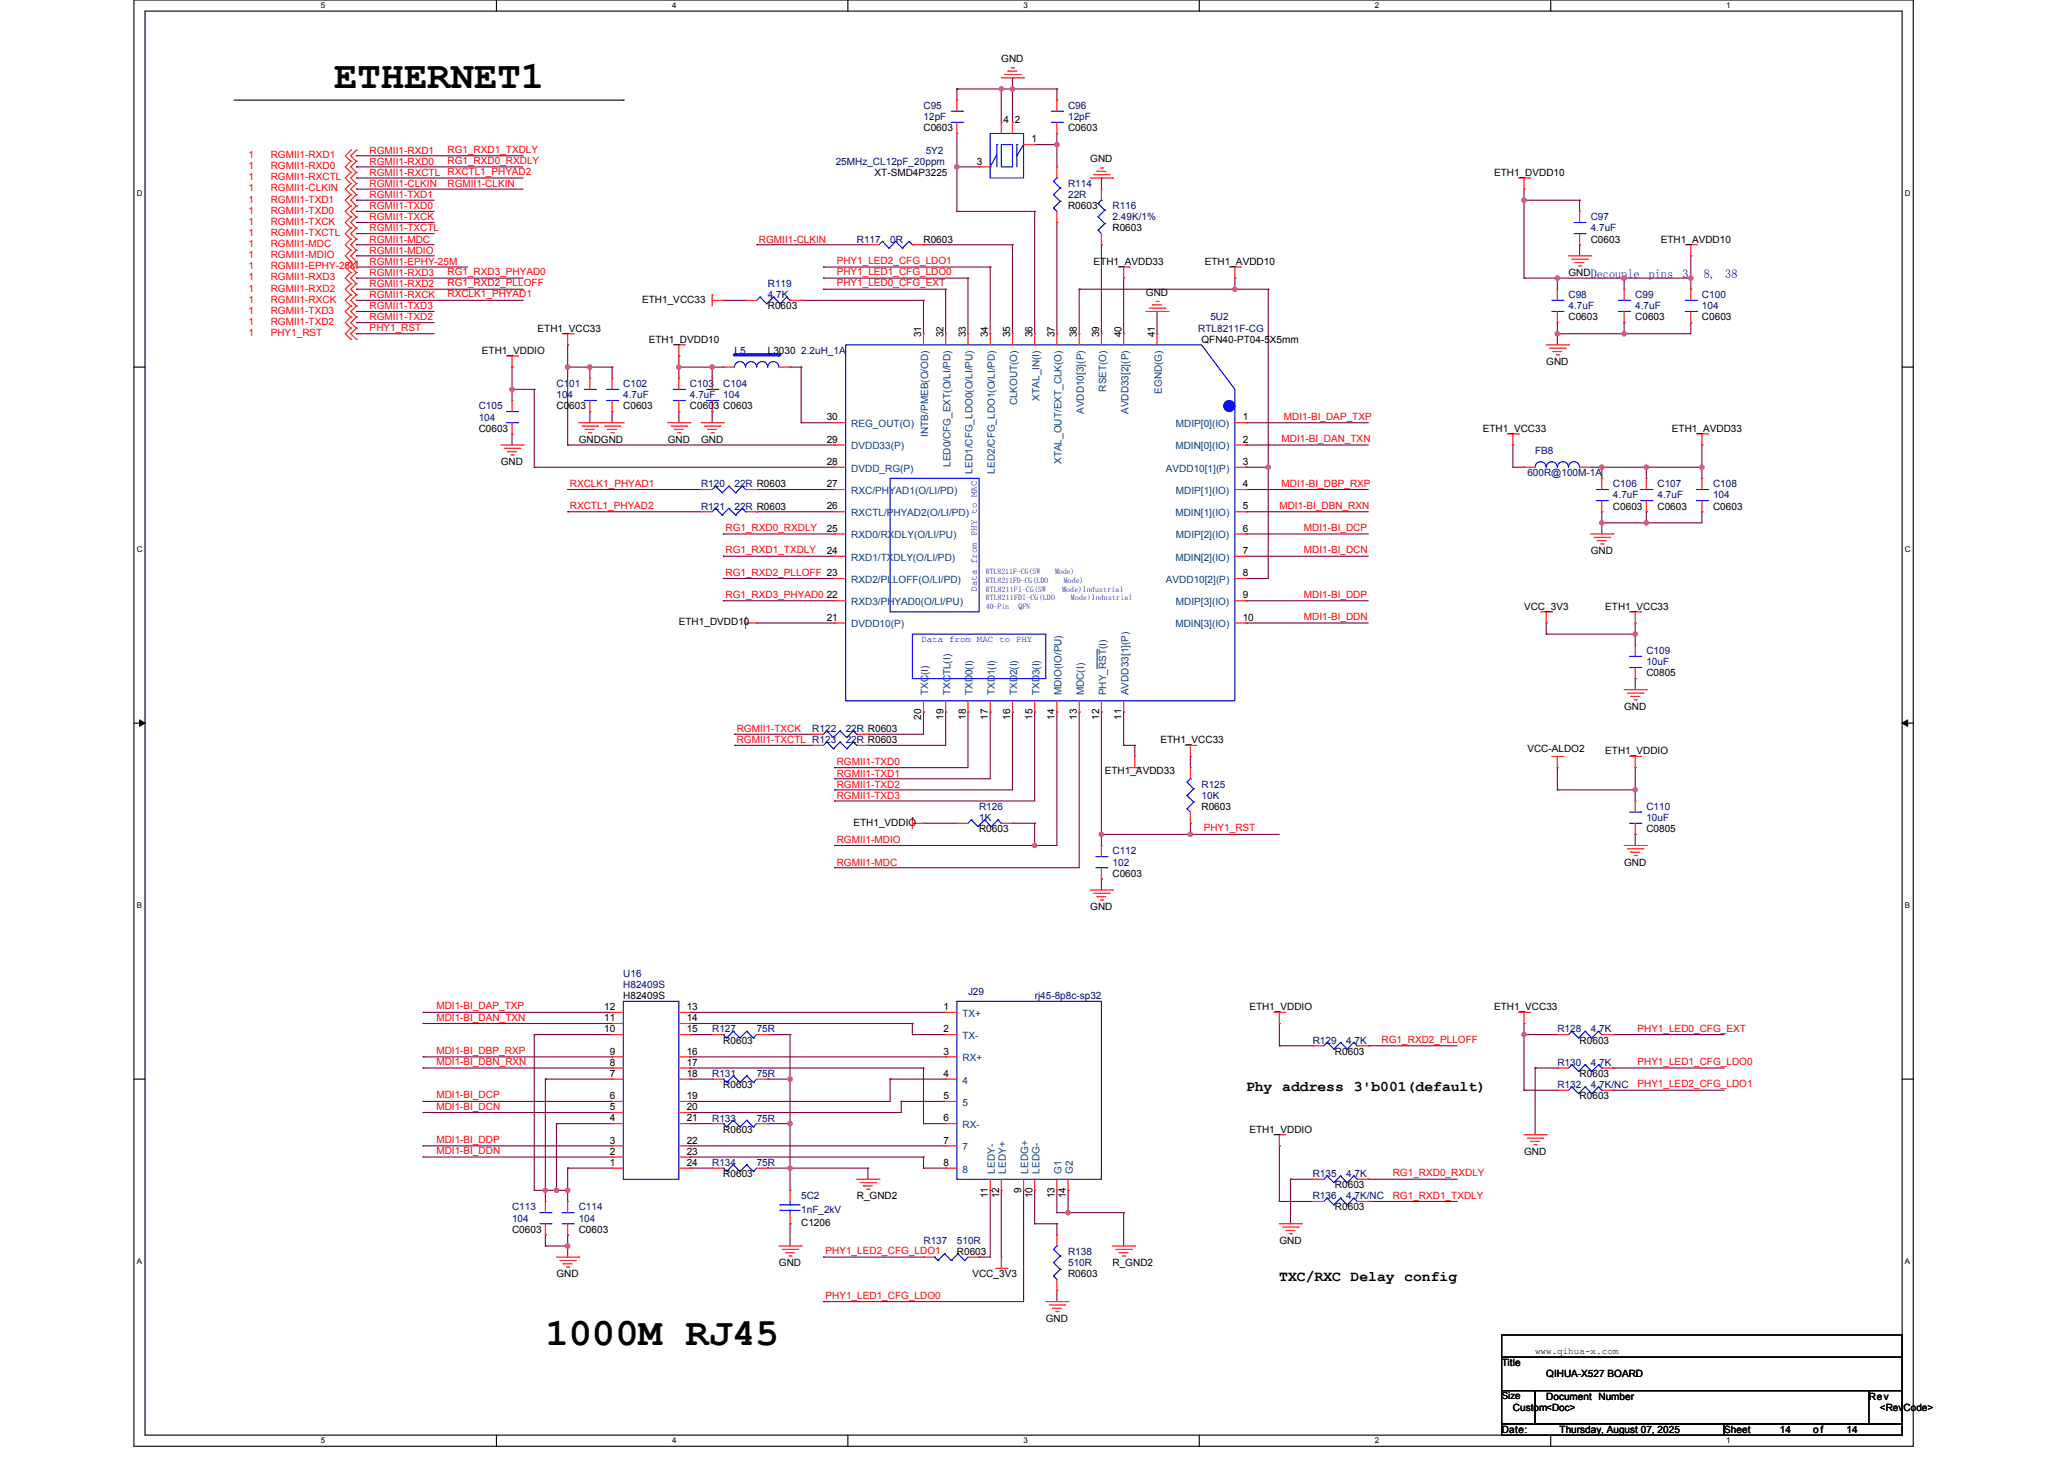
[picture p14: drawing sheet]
<svg xmlns="http://www.w3.org/2000/svg" width="297mm" height="210mm" viewBox="0 0 297 210" stroke-linecap="round" stroke-linejoin="round" font-family="sans-serif">
<defs><g id="words">
<g font-size="5.6">
<text x="48.1" y="12.7">ETHERNET1</text>
<text x="78.5" y="193.5">1000M RJ45</text>
</g>
<g font-size="2.1">
<text x="179.3" y="157">Phy address 3'b001(default)</text>
<text x="184.1" y="184.2">TXC/RXC Delay config</text>
</g>
<g font-size="1.8" fill="#00f">
<text x="228.9" y="39.9">Decouple</text>
<text x="237.2" y="39.9">pins</text>
<text x="242.1" y="39.9">3,</text>
<text x="245.2" y="39.9">8,</text>
<text x="248.3" y="39.9">38</text>
</g>
<g font-size="1.4">
<text x="144.1" y="9">GND</text>
<text x="144.4" y="17.8">4</text>
<text x="146" y="17.8">2</text>
<text x="132.9" y="18.9">C0603</text>
<text x="140.6" y="23.7">3</text>
<text x="148.4" y="20.5">1</text>
<text x="153.7" y="18.9">C0603</text>
<text x="156.9" y="23.4">GND</text>
<text x="125.8" y="25.3">XT-SMD4P3225</text>
<text x="215" y="25.3">ETH1_DVDD10</text>
<text x="132.9" y="34.9">R0603</text>
<text x="153.7" y="30.1">R0603</text>
<text x="160.1" y="33.3">R0603</text>
<text x="228.9" y="34.9">C0603</text>
<text x="239" y="34.9">ETH1_AVDD10</text>
<text x="157.4" y="38.1">ETH1_AVDD33</text>
<text x="173.4" y="38.1">ETH1_AVDD10</text>
<text x="225.7" y="39.7">GND</text>
<text x="77.4" y="47.7">ETH1_VCC33</text>
<text x="92.4" y="43.5">ETH1_VCC33</text>
<text x="110.5" y="44.5">R0603</text>
<text x="164.9" y="42.6">GND</text>
<text x="225.7" y="46.1">C0603</text>
<text x="235.3" y="46.1">C0603</text>
<text x="244.9" y="46.1">C0603</text>
<text x="69.4" y="50.9">ETH1_VDDIO</text>
<text x="93.4" y="49.3">ETH1_DVDD10</text>
<text x="110.5" y="50.9">L3030</text>
<text x="132.6" y="48.5" transform="rotate(-90 132.6 48.5)">31</text>
<text x="135.8" y="48.5" transform="rotate(-90 135.8 48.5)">32</text>
<text x="139" y="48.5" transform="rotate(-90 139 48.5)">33</text>
<text x="142.2" y="48.5" transform="rotate(-90 142.2 48.5)">34</text>
<text x="145.4" y="48.5" transform="rotate(-90 145.4 48.5)">35</text>
<text x="148.6" y="48.5" transform="rotate(-90 148.6 48.5)">36</text>
<text x="151.8" y="48.5" transform="rotate(-90 151.8 48.5)">37</text>
<text x="155" y="48.5" transform="rotate(-90 155 48.5)">38</text>
<text x="158.2" y="48.5" transform="rotate(-90 158.2 48.5)">39</text>
<text x="161.4" y="48.5" transform="rotate(-90 161.4 48.5)">40</text>
<text x="166.2" y="48.5" transform="rotate(-90 166.2 48.5)">41</text>
<text x="172.9" y="49.3">QFN40-PT04-5X5mm</text>
<text x="222.5" y="52.5">GND</text>
<text x="80.1" y="58.9">C0603</text>
<text x="89.7" y="58.9">C0603</text>
<text x="99.3" y="58.9">C0603 C0603</text>
<text x="68.9" y="62.1">C0603</text>
<text x="83.3" y="63.7">GNDGND</text>
<text x="96.1" y="63.7">GND</text>
<text x="100.9" y="63.7">GND</text>
<text x="119" y="63.7">29</text>
<text x="119" y="60.5">30</text>
<text x="178.8" y="60.5">1</text>
<text x="178.8" y="63.7">2</text>
<text x="213.4" y="62.1">ETH1_VCC33</text>
<text x="240.6" y="62.1">ETH1_AVDD33</text>
<text x="72.1" y="66.9">GND</text>
<text x="119" y="70.1">27</text>
<text x="119" y="66.9">28</text>
<text x="178.8" y="66.9">3</text>
<text x="178.8" y="70.1">4</text>
<text x="119" y="73.3">26</text>
<text x="119" y="76.5">25</text>
<text x="178.8" y="73.3">5</text>
<text x="178.8" y="76.5">6</text>
<text x="232.1" y="73.3">C0603</text>
<text x="238.5" y="73.3">C0603</text>
<text x="246.5" y="73.3">C0603</text>
<text x="119" y="79.7">24</text>
<text x="178.8" y="79.7">7</text>
<text x="178.8" y="82.9">8</text>
<text x="228.9" y="79.7">GND</text>
<text x="97.7" y="89.9">ETH1_DVDD10</text>
<text x="119" y="89.3">21</text>
<text x="119" y="86.1">22</text>
<text x="178.8" y="86.1">9</text>
<text x="178.8" y="89.3">10</text>
<text x="219.3" y="87.7">VCC_3V3</text>
<text x="231" y="87.7">ETH1_VCC33</text>
<text x="236.9" y="97.3">C0805</text>
<text x="132.6" y="103.5" transform="rotate(-90 132.6 103.5)">20</text>
<text x="135.8" y="103.5" transform="rotate(-90 135.8 103.5)">19</text>
<text x="139" y="103.5" transform="rotate(-90 139 103.5)">18</text>
<text x="142.2" y="103.5" transform="rotate(-90 142.2 103.5)">17</text>
<text x="145.4" y="103.5" transform="rotate(-90 145.4 103.5)">16</text>
<text x="148.6" y="103.5" transform="rotate(-90 148.6 103.5)">15</text>
<text x="151.8" y="103.5" transform="rotate(-90 151.8 103.5)">14</text>
<text x="155" y="103.5" transform="rotate(-90 155 103.5)">13</text>
<text x="158.2" y="103.5" transform="rotate(-90 158.2 103.5)">12</text>
<text x="161.4" y="103.5" transform="rotate(-90 161.4 103.5)">11</text>
<text x="167" y="106.9">ETH1_VCC33</text>
<text x="233.7" y="102.1">GND</text>
<text x="159" y="111.4">ETH1_AVDD33</text>
<text x="219.8" y="108.2">VCC-ALDO2</text>
<text x="231" y="108.5">ETH1_VDDIO</text>
<text x="122.8" y="118.7">ETH1_VDDIO</text>
<text x="140.9" y="119.7">R0603</text>
<text x="172.9" y="116.5">R0603</text>
<text x="236.9" y="119.7">C0805</text>
<text x="233.7" y="124.5">GND</text>
<text x="156.9" y="130.9">GND</text>
<text x="160.1" y="126.1">C0603</text>
<text x="89.7" y="143.7">H82409S</text>
<text x="87" y="148.5">10</text>
<text x="87" y="146.9">11</text>
<text x="87" y="145.3">12</text>
<text x="98.8" y="145.3">13</text>
<text x="98.8" y="146.9">14</text>
<text x="98.8" y="148.5">15</text>
<text x="135.8" y="145.3">1</text>
<text x="135.8" y="148.5">2</text>
<text x="179.8" y="145.3">ETH1_VDDIO</text>
<text x="215" y="145.3">ETH1_VCC33</text>
<text x="87.8" y="154.9">7</text>
<text x="87.8" y="153.3">8</text>
<text x="87.8" y="151.7">9</text>
<text x="98.8" y="151.7">16</text>
<text x="98.8" y="153.3">17</text>
<text x="98.8" y="154.9">18</text>
<text x="104.1" y="150.1">R0603</text>
<text x="135.8" y="151.7">3</text>
<text x="135.8" y="154.9">4</text>
<text x="192.1" y="151.7">R0603</text>
<text x="227.3" y="150.1">R0603</text>
<text x="227.3" y="154.9">R0603</text>
<text x="87.8" y="161.3">4</text>
<text x="87.8" y="159.7">5</text>
<text x="87.8" y="158.1">6</text>
<text x="98.8" y="158.1">19</text>
<text x="98.8" y="159.7">20</text>
<text x="98.8" y="161.3">21</text>
<text x="104.1" y="156.5">R0603</text>
<text x="135.8" y="161.3">6</text>
<text x="135.8" y="158.1">5</text>
<text x="227.3" y="158.1">R0603</text>
<text x="87.8" y="167.7">1</text>
<text x="87.8" y="166.1">2</text>
<text x="87.8" y="164.5">3</text>
<text x="98.8" y="164.5">22</text>
<text x="98.8" y="166.1">23</text>
<text x="98.8" y="167.7">24</text>
<text x="104.1" y="162.9">R0603</text>
<text x="135.8" y="164.5">7</text>
<text x="135.8" y="167.7">8</text>
<text x="179.8" y="162.9">ETH1_VDDIO</text>
<text x="219.3" y="166.1">GND</text>
<text x="104.1" y="169.3">R0603</text>
<text x="123.3" y="172.5">R_GND2</text>
<text x="142.2" y="172.3" transform="rotate(-90 142.2 172.3)">11</text>
<text x="143.8" y="172.3" transform="rotate(-90 143.8 172.3)">12</text>
<text x="147" y="171.5" transform="rotate(-90 147 171.5)">9</text>
<text x="148.6" y="172.3" transform="rotate(-90 148.6 172.3)">10</text>
<text x="151.8" y="172.3" transform="rotate(-90 151.8 172.3)">13</text>
<text x="153.4" y="172.3" transform="rotate(-90 153.4 172.3)">14</text>
<text x="192.1" y="170.9">R0603</text>
<text x="73.7" y="177.3">C0603</text>
<text x="83.3" y="177.3">C0603</text>
<text x="115.3" y="176.3">C1206</text>
<text x="184.1" y="178.9">GND</text>
<text x="192.1" y="174.1">R0603</text>
<text x="80.1" y="183.7">GND</text>
<text x="112.1" y="182.1">GND</text>
<text x="137.7" y="180.5">R0603</text>
<text x="139.9" y="183.7">VCC_3V3</text>
<text x="153.7" y="183.7">R0603</text>
<text x="160.1" y="182.1">R_GND2</text>
<text x="150.5" y="190.1">GND</text>
<text x="216.1" y="196.5">Title</text>
<text x="216.1" y="201.3">Size</text>
<text x="217.7" y="202.9">Custom&lt;Doc&gt;</text>
<text x="222.5" y="201.3">Document Number</text>
<text x="222.5" y="198.1">QIHUA-X527 BOARD</text>
<text x="268.9" y="201.3">Rev</text>
<text x="270.5" y="202.9">&lt;RevCode&gt;</text>
<text x="216.1" y="206.1">Date:</text>
<text x="224.4" y="206.1">Thursday, August 07, 2025</text>
<text x="248.1" y="206.1">Sheet</text>
<text x="256.1" y="206.1">14</text>
<text x="260.9" y="206.1">of</text>
<text x="265.7" y="206.1">14</text>
</g>
<g font-size="1.4" fill="#000080">
<text x="132.9" y="15.7">C95</text>
<text x="132.9" y="17.3">12pF</text>
<text x="153.7" y="15.7">C96</text>
<text x="153.7" y="17.3">12pF</text>
<text x="120.3" y="23.7">25MHz_CL12pF_20ppm</text>
<text x="133.2" y="22.1">5Y2</text>
<text x="153.7" y="26.9">R114</text>
<text x="153.7" y="28.5">22R</text>
<text x="123.3" y="34.9">R117</text>
<text x="128.1" y="34.9">0R</text>
<text x="160.1" y="30.1">R116</text>
<text x="160.1" y="31.7">2.49K/1%</text>
<text x="228.9" y="31.7">C97</text>
<text x="228.9" y="33.3">4.7uF</text>
<text x="110.5" y="41.3">R119</text>
<text x="110.5" y="42.9">4.7K</text>
<text x="172.4" y="47.7">RTL8211F-CG</text>
<text x="174.2" y="46.1">5U2</text>
<text x="225.7" y="42.9">C98</text>
<text x="225.7" y="44.5">4.7uF</text>
<text x="235.3" y="42.9">C99</text>
<text x="235.3" y="44.5">4.7uF</text>
<text x="244.9" y="42.9">C100</text>
<text x="244.9" y="44.5">104</text>
<text x="105.7" y="50.9">L5</text>
<text x="115.3" y="50.9">2.2uH_1A</text>
<text x="68.9" y="58.9">C105</text>
<text x="80.1" y="55.7">C101</text>
<text x="80.1" y="57.3">104</text>
<text x="89.7" y="55.7">C102</text>
<text x="89.7" y="57.3">4.7uF</text>
<text x="99.3" y="55.7">C103</text>
<text x="99.3" y="57.3">4.7uF</text>
<text x="104.1" y="55.7">C104</text>
<text x="104.1" y="57.3">104</text>
<text x="68.9" y="60.5">104</text>
<text x="220.9" y="65.3">FB8</text>
<text x="100.9" y="70.1">R120</text>
<text x="105.7" y="70.1">22R R0603</text>
<text x="219.8" y="68.5">600R@100M-1A</text>
<text x="232.1" y="70.1">C106</text>
<text x="232.1" y="71.7">4.7uF</text>
<text x="238.5" y="70.1">C107</text>
<text x="238.5" y="71.7">4.7uF</text>
<text x="246.5" y="70.1">C108</text>
<text x="246.5" y="71.7">104</text>
<text x="100.9" y="73.3">R121</text>
<text x="105.7" y="73.3">22R R0603</text>
<text x="236.9" y="94.1">C109</text>
<text x="236.9" y="95.7">10uF</text>
<text x="116.9" y="105.3">R122</text>
<text x="121.7" y="105.3">22R R0603</text>
<text x="121.7" y="106.9">22R R0603</text>
<text x="172.9" y="113.3">R125</text>
<text x="140.9" y="116.5">R126</text>
<text x="140.9" y="118.1">1K</text>
<text x="172.9" y="114.9">10K</text>
<text x="236.9" y="116.5">C110</text>
<text x="236.9" y="118.1">10uF</text>
<text x="160.1" y="122.9">C112</text>
<text x="160.1" y="124.5">102</text>
<text x="89.7" y="140.5">U16</text>
<text x="89.7" y="142.1">H82409S</text>
<text x="139.3" y="143.1">J29</text>
<text x="148.9" y="143.7">rj45-8p8c-sp32</text>
<text x="102.5" y="148.5">R127</text>
<text x="108.9" y="148.5">75R</text>
<text x="224.1" y="148.5">R128</text>
<text x="228.9" y="148.5">4.7K</text>
<text x="102.5" y="154.9">R131</text>
<text x="108.9" y="154.9">75R</text>
<text x="188.9" y="150.1">R129</text>
<text x="193.7" y="150.1">4.7K</text>
<text x="224.1" y="153.3">R130</text>
<text x="228.9" y="153.3">4.7K</text>
<text x="102.5" y="161.3">R133</text>
<text x="108.9" y="161.3">75R</text>
<text x="224.1" y="156.5">R132</text>
<text x="228.9" y="156.5">4.7K/NC</text>
<text x="102.5" y="167.7">R134</text>
<text x="108.9" y="167.7">75R</text>
<text x="115.3" y="172.5">5C2</text>
<text x="188.9" y="172.5">R136</text>
<text x="188.9" y="169.3">R135</text>
<text x="193.7" y="172.5">4.7K/NC</text>
<text x="193.7" y="169.3">4.7K</text>
<text x="73.7" y="174.1">C113</text>
<text x="73.7" y="175.7">104</text>
<text x="83.3" y="174.1">C114</text>
<text x="83.3" y="175.7">104</text>
<text x="115.3" y="174.4">1nF_2kV</text>
<text x="132.9" y="178.9">R137</text>
<text x="137.7" y="178.9">510R</text>
<text x="153.7" y="180.5">R138</text>
<text x="153.7" y="182.1">510R</text>
</g>
<g font-size="1.4" fill="#f00">
<text x="35.8" y="22.7">1</text>
<text x="39" y="22.7">RGMII1-RXD1</text>
<text x="53.2" y="23.7">RGMII1-RXD0</text>
<text x="53.2" y="22.1">RGMII1-RXD1</text>
<text x="64.4" y="23.6">RG1_RXD0_RXDLY</text>
<text x="64.4" y="22">RG1_RXD1_TXDLY</text>
<text x="35.8" y="24.3">1</text>
<text x="35.8" y="25.9">1</text>
<text x="35.8" y="27.5">1</text>
<text x="35.8" y="29.1">1</text>
<text x="39" y="24.3">RGMII1-RXD0</text>
<text x="39" y="25.9">RGMII1-RXCTL</text>
<text x="39" y="27.5">RGMII1-CLKIN</text>
<text x="39" y="29.1">RGMII1-TXD1</text>
<text x="53.2" y="26.9">RGMII1-CLKIN</text>
<text x="53.2" y="25.3">RGMII1-RXCTL</text>
<text x="53.2" y="28.5">RGMII1-TXD1</text>
<text x="64.4" y="26.9">RGMII1-CLKIN</text>
<text x="64.4" y="25.2">RXCTL1_PHYAD2</text>
<text x="35.8" y="30.7">1</text>
<text x="35.8" y="32.3">1</text>
<text x="35.8" y="33.9">1</text>
<text x="35.8" y="35.5">1</text>
<text x="39" y="30.7">RGMII1-TXD0</text>
<text x="39" y="32.3">RGMII1-TXCK</text>
<text x="39" y="33.9">RGMII1-TXCTL</text>
<text x="39" y="35.5">RGMII1-MDC</text>
<text x="53.2" y="30.1">RGMII1-TXD0</text>
<text x="53.2" y="33.3">RGMII1-TXCTL</text>
<text x="53.2" y="31.7">RGMII1-TXCK</text>
<text x="53.2" y="34.9">RGMII1-MDC</text>
<text x="109.2" y="34.9">RGMII1-CLKIN</text>
<text x="35.8" y="37.1">1</text>
<text x="35.8" y="40.3">1</text>
<text x="35.8" y="38.7">1</text>
<text x="35.8" y="41.9">1</text>
<text x="39" y="37.1">RGMII1-MDIO</text>
<text x="39" y="40.3">RGMII1-RXD3</text>
<text x="39" y="38.7">RGMII1-EPHY-25M</text>
<text x="39" y="41.9">RGMII1-RXD2</text>
<text x="53.2" y="36.5">RGMII1-MDIO</text>
<text x="53.2" y="39.7">RGMII1-RXD3</text>
<text x="53.2" y="38.1">RGMII1-EPHY-25M</text>
<text x="53.2" y="41.3">RGMII1-RXD2</text>
<text x="64.4" y="39.6">RG1_RXD3_PHYAD0</text>
<text x="64.4" y="41.2">RG1_RXD2_PLLOFF</text>
<text x="120.4" y="38">PHY1_LED2_CFG_LDO1</text>
<text x="120.4" y="39.6">PHY1_LED1_CFG_LDO0</text>
<text x="120.4" y="41.2">PHY1_LED0_CFG_EXT</text>
<text x="35.8" y="43.5">1</text>
<text x="35.8" y="45.1">1</text>
<text x="35.8" y="46.7">1</text>
<text x="39" y="43.5">RGMII1-RXCK</text>
<text x="39" y="45.1">RGMII1-TXD3</text>
<text x="39" y="46.7">RGMII1-TXD2</text>
<text x="53.2" y="42.9">RGMII1-RXCK</text>
<text x="53.2" y="46.1">RGMII1-TXD2</text>
<text x="53.2" y="44.5">RGMII1-TXD3</text>
<text x="53.2" y="47.6">PHY1_RST</text>
<text x="64.4" y="42.8">RXCLK1_PHYAD1</text>
<text x="35.8" y="48.3">1</text>
<text x="39" y="48.3">PHY1_RST</text>
<text x="184.4" y="63.6">MDI1-BI_DAN_TXN</text>
<text x="184.7" y="60.4">MDI1-BI_DAP_TXP</text>
<text x="82" y="70">RXCLK1_PHYAD1</text>
<text x="184.4" y="70">MDI1-BI_DBP_RXP</text>
<text x="82" y="73.2">RXCTL1_PHYAD2</text>
<text x="104.4" y="76.4">RG1_RXD0_RXDLY</text>
<text x="184.1" y="73.2">MDI1-BI_DBN_RXN</text>
<text x="187.6" y="76.4">MDI1-BI_DCP</text>
<text x="104.4" y="82.8">RG1_RXD2_PLLOFF 23</text>
<text x="104.4" y="79.6">RG1_RXD1_TXDLY</text>
<text x="187.6" y="79.6">MDI1-BI_DCN</text>
<text x="104.4" y="86">RG1_RXD3_PHYAD0</text>
<text x="187.6" y="89.2">MDI1-BI_DDN</text>
<text x="187.6" y="86">MDI1-BI_DDP</text>
<text x="106" y="105.3">RGMII1-TXCK</text>
<text x="106" y="106.9">RGMII1-TXCTL R123</text>
<text x="120.4" y="113.3">RGMII1-TXD2</text>
<text x="120.4" y="111.7">RGMII1-TXD1</text>
<text x="120.4" y="110.1">RGMII1-TXD0</text>
<text x="120.4" y="114.9">RGMII1-TXD3</text>
<text x="173.2" y="119.6">PHY1_RST</text>
<text x="120.4" y="124.5">RGMII1-MDC</text>
<text x="120.4" y="121.3">RGMII1-MDIO</text>
<text x="62.8" y="145.2">MDI1-BI_DAP_TXP</text>
<text x="62.8" y="146.8">MDI1-BI_DAN_TXN</text>
<text x="198.8" y="150">RG1_RXD2_PLLOFF</text>
<text x="235.6" y="148.4">PHY1_LED0_CFG_EXT</text>
<text x="62.8" y="153.2">MDI1-BI_DBN_RXN</text>
<text x="62.8" y="151.6">MDI1-BI_DBP_RXP</text>
<text x="235.6" y="153.2">PHY1_LED1_CFG_LDO0</text>
<text x="62.8" y="158">MDI1-BI_DCP</text>
<text x="62.8" y="159.6">MDI1-BI_DCN</text>
<text x="235.6" y="156.4">PHY1_LED2_CFG_LDO1</text>
<text x="62.8" y="166">MDI1-BI_DDN</text>
<text x="62.8" y="164.4">MDI1-BI_DDP</text>
<text x="200.4" y="172.4">RG1_RXD1_TXDLY</text>
<text x="200.4" y="169.2">RG1_RXD0_RXDLY</text>
<text x="118.8" y="180.4">PHY1_LED2_CFG_LDO1</text>
<text x="118.8" y="186.8">PHY1_LED1_CFG_LDO0</text>
</g>
<g font-size="1.4" fill="#004080">
<text x="146.4" y="58.3" transform="rotate(-90 146.4 58.3)">CLKOUT(O)</text>
<text x="149.6" y="57.6" transform="rotate(-90 149.6 57.6)">XTAL_IN(I)</text>
<text x="156" y="59.5" transform="rotate(-90 156 59.5)">AVDD10[3](P)</text>
<text x="159.2" y="56.3" transform="rotate(-90 159.2 56.3)">RSET(O)</text>
<text x="162.4" y="59.5" transform="rotate(-90 162.4 59.5)">AVDD33[2](P)</text>
<text x="167.2" y="56.6" transform="rotate(-90 167.2 56.6)">EGND(G)</text>
<text x="122.5" y="64.7">DVDD33(P)</text>
<text x="122.5" y="61.4">REG_OUT(O)</text>
<text x="133.6" y="62.8" transform="rotate(-90 133.6 62.8)">INTB/PMEB(O/OD)</text>
<text x="169.1" y="64.7">MDIN[0](IO)</text>
<text x="169.2" y="61.4">MDIP[0](IO)</text>
<text x="122.5" y="71.1">RXC/PHYAD1(O/LI/PD)</text>
<text x="122.5" y="67.8">DVDD_RG(P)</text>
<text x="136.8" y="67.2" transform="rotate(-90 136.8 67.2)">LED0/CFG_EXT(O/LI/PD)</text>
<text x="140" y="68.1" transform="rotate(-90 140 68.1)">LED1/CFG_LDO0(O/LI/PU)</text>
<text x="143.2" y="68.1" transform="rotate(-90 143.2 68.1)">LED2/CFG_LDO1(O/LI/PD)</text>
<text x="152.8" y="66.7" transform="rotate(-90 152.8 66.7)">XTAL_OUT/EXT_CLK(O)</text>
<text x="167.8" y="67.8">AVDD10[1](P)</text>
<text x="169.2" y="71.1">MDIP[1](IO)</text>
<text x="122.5" y="74.3">RXCTL/PHYAD2(O/LI/PD)</text>
<text x="122.5" y="77.4">RXD0/RXDLY(O/LI/PU)</text>
<text x="169.1" y="74.3">MDIN[1](IO)</text>
<text x="169.2" y="77.4">MDIP[2](IO)</text>
<text x="122.5" y="80.7">RXD1/TXDLY(O/LI/PD)</text>
<text x="122.5" y="83.9">RXD2/PLLOFF(O/LI/PD)</text>
<text x="167.8" y="83.9">AVDD10[2](P)</text>
<text x="169.1" y="80.7">MDIN[2](IO)</text>
<text x="122.5" y="87.1">RXD3/PHYAD0(O/LI/PU)</text>
<text x="169.2" y="87.1">MDIP[3](IO)</text>
<text x="122.5" y="90.3">DVDD10(P)</text>
<text x="169.1" y="90.3">MDIN[3](IO)</text>
<text x="133.6" y="100" transform="rotate(-90 133.6 100)">TXC(I)</text>
<text x="136.8" y="100" transform="rotate(-90 136.8 100)">TXCTL(I)</text>
<text x="140" y="100" transform="rotate(-90 140 100)">TXD0(I)</text>
<text x="143.2" y="100" transform="rotate(-90 143.2 100)">TXD1(I)</text>
<text x="146.4" y="100" transform="rotate(-90 146.4 100)">TXD2(I)</text>
<text x="149.6" y="100" transform="rotate(-90 149.6 100)">TXD3(I)</text>
<text x="152.8" y="100" transform="rotate(-90 152.8 100)">MDIO(IO/PU)</text>
<text x="156" y="100" transform="rotate(-90 156 100)">MDC(I)</text>
<text x="159.2" y="100" transform="rotate(-90 159.2 100)">PHY_RST(I)</text>
<text x="162.4" y="100" transform="rotate(-90 162.4 100)">AVDD33[1](P)</text>
<text x="138.5" y="146.3">TX+</text>
<text x="138.5" y="149.5">TX-</text>
<text x="138.5" y="152.7">RX+</text>
<text x="138.5" y="155.9">4</text>
<text x="138.5" y="159.1">5</text>
<text x="138.5" y="162.3">RX-</text>
<text x="138.5" y="165.5">7</text>
<text x="138.5" y="168.7">8</text>
<text x="143.2" y="168.8" transform="rotate(-90 143.2 168.8)">LEDY-</text>
<text x="144.8" y="168.8" transform="rotate(-90 144.8 168.8)">LEDY+</text>
<text x="148" y="168.8" transform="rotate(-90 148 168.8)">LEDG+</text>
<text x="149.6" y="168.8" transform="rotate(-90 149.6 168.8)">LEDG-</text>
<text x="152.8" y="168.8" transform="rotate(-90 152.8 168.8)">G1</text>
<text x="154.4" y="168.8" transform="rotate(-90 154.4 168.8)">G2</text>
</g>
<g font-size="1.3" fill="#00f">
<text x="140.6" y="85.1" transform="rotate(-90 140.6 85.1)">Data from PHY to MAC</text>
<text x="132.6" y="92.3">Data from MAC to PHY</text>
</g>
<text font-size="1.3" x="220.9" y="194.7">www.qihua-x.com</text>
<g font-size="1.1">
<text x="46.2" y="1.2">5</text>
<text x="96.7" y="1.2">4</text>
<text x="147.3" y="1.2">3</text>
<text x="197.8" y="1.2">2</text>
<text x="248.4" y="1.2">1</text>
<text x="19.7" y="28.2">D</text>
<text x="274.1" y="28.2">D</text>
<text x="19.7" y="79.4">C</text>
<text x="274.1" y="79.4">C</text>
<text x="19.7" y="130.6">B</text>
<text x="274.1" y="130.6">B</text>
<text x="19.7" y="181.8">A</text>
<text x="274.1" y="181.8">A</text>
<text x="46.2" y="207.6">5</text>
<text x="96.7" y="207.6">4</text>
<text x="147.3" y="207.6">3</text>
<text x="197.8" y="207.6">2</text>
<text x="248.4" y="207.6">1</text>
</g>
<g font-size="1.1" fill="#00f">
<text x="141.8" y="82.6">RTL8211F-CG(SW</text>
<text x="141.8" y="83.8">RTL8211FD-CG(LDO</text>
<text x="151.8" y="82.6">Mode)</text>
<text x="153.1" y="83.8">Mode)</text>
<text x="141.8" y="85.1">RTL8211FI-CG(SW</text>
<text x="141.8" y="86.4">RTL8211FDI-CG(LDO</text>
<text x="141.8" y="87.6">40-Pin</text>
<text x="146.6" y="87.6">QFN</text>
<text x="152.8" y="85.1">Mode)Industrial</text>
<text x="154.1" y="86.4">Mode)Industrial</text>
</g>
</g></defs>
<path d="M19.3 0h256v208h-256zM20.9 1.6h252.8v204.8h-252.8z" fill="none" stroke="#000" stroke-width=".16"/>
<g fill="#fff">
<path d="M46.2 .2h.6v1.2h-.6z"/>
<path d="M46.2 206.6h.6v1.3h-.6z"/>
</g>
<path d="M71.4 0v1.6M71.4 206.4v1.6" fill="none" stroke="#000" stroke-width=".16"/>
<g fill="#fff">
<path d="M96.7 .2h.7v1.2h-.7z"/>
<path d="M96.7 206.6h.7v1.3h-.7z"/>
</g>
<path d="M122 0v1.6M122 206.4v1.6" fill="none" stroke="#000" stroke-width=".16"/>
<g fill="#fff">
<path d="M147.3 .2h.6v1.2h-.6z"/>
<path d="M147.3 206.6h.6v1.3h-.6z"/>
</g>
<path d="M172.6 0v1.6M172.6 206.4v1.6" fill="none" stroke="#000" stroke-width=".16"/>
<g fill="#fff">
<path d="M197.9 .2h.6v1.2h-.6z"/>
<path d="M197.9 206.6h.6v1.3h-.6z"/>
</g>
<path d="M223.1 0v1.6M223.1 206.4v1.6" fill="none" stroke="#000" stroke-width=".16"/>
<g fill="#fff">
<path d="M248.4 .2h.7v1.2h-.7z"/>
<path d="M248.4 206.6h.7v1.3h-.7z"/>
<path d="M19.7 27.2h.8v1.3h-.8z"/>
<path d="M274.1 27.2h.8v1.3h-.8z"/>
<path d="M19.7 78.4h.8v1.3h-.8z"/>
<path d="M274.1 78.4h.8v1.3h-.8z"/>
</g>
<path d="M19.3 52.8h1.6M273.7 52.8h1.6" fill="none" stroke="#000" stroke-width=".16"/>
<g fill="#fff">
<path d="M19.7 129.6h.7v1.3h-.7z"/>
<path d="M274.1 129.6h.8v1.3h-.8z"/>
</g>
<path d="M19.3 104h1.6M273.7 104h1.6" fill="none" stroke="#000" stroke-width=".16"/>
<path d="M20.1 103.5l.8 .5-.8 .5zM273.7 104l.8-.5v1z" fill="#000" stroke="#000" stroke-width=".14"/>
<g fill="#fff">
<path d="M19.7 180.8h.7v1.3h-.7z"/>
<path d="M274.1 180.8h.8v1.3h-.8z"/>
</g>
<path d="M33.7 14.4h56M89.7 14.4h.1M19.3 155.2h1.6M273.7 155.2h1.6M216.1 192h57.6v3.2h-57.6zM216.1 195.2h57.6v4.8h-57.6zM216.1 200h4.8v4.8h-4.8zM216.1 204.8h32v1.6h-32zM220.9 200h48v4.8h-48zM248.1 204.8h25.6v1.6h-25.6zM268.9 200h4.8v4.8h-4.8z" fill="none" stroke="#000" stroke-width=".16"/>
<g fill="none" stroke="#800040" stroke-width=".16">
<path d="M137.7 12.8h.1M137.7 19.2h.1M137.7 12.8v1.6M137.7 19.2v11.2M137.7 12.8h14.4M144.1 12.8h.1M144.1 12.8v4.8M145.7 11.2h.1M145.7 12.8h.1M145.7 11.2v6.4M152.1 19.2h.1M152.1 12.8h.1"/>
<path d="M152.1 12.8v1.6M152.1 19.2v4.8M51.3 24h.1M51.3 22.4h.1M51.3 27.2h.1M51.3 25.6h.1M51.3 30.4h.1M51.3 28.8h.1M51.3 33.6h.1M51.3 32h.1M51.3 36.8h.1M51.3 35.2h.1"/>
<path d="M51.3 38.4h.1M51.3 28.8h11.2M51.3 38.4h16M51.3 24h24M51.3 30.4h11.2M51.3 35.2h11.2M51.3 22.4h24M51.3 27.2h24M51.3 25.6h24M51.3 33.6h11.2M51.3 32h11.2M51.3 36.8h11.2"/>
<path d="M108.9 35.2h.1M108.9 35.2h16M118.5 38.4h.1M118.5 38.4h24M132.9 35.2h.1M132.9 35.2h12.8M137.7 24h.1M137.7 30.4h.1M137.7 24h3.2M137.7 30.4h11.2M142.5 38.4h.1M142.5 38.4v9.6"/>
<path d="M145.7 35.2h.1M145.7 35.2v12.8M148.9 20.8h.1M148.9 30.4h.1M148.9 20.8h3.2M148.9 30.4v17.6M152.1 20.8h.1M152.1 32h.1M152.1 32v16M158.5 35.2h.1M158.5 25.6h.1M158.5 25.6v1.6"/>
<path d="M158.5 35.2v12.8M219.3 28.8h.1M219.3 27.2h.1M219.3 27.2v12.8M219.3 28.8h8M227.3 28.8h.1M227.3 35.2h.1M227.3 28.8v1.6M227.3 35.2v1.6M243.3 36.8h.1M243.3 36.8v4.8M51.3 40h.1"/>
<path d="M51.3 43.2h.1M51.3 41.6h.1M51.3 46.4h.1M51.3 44.8h.1M51.3 48h.1M51.3 48h11.2M51.3 40h24M51.3 41.6h24M51.3 43.2h24M51.3 46.4h11.2M51.3 44.8h11.2M73.7 56h.1"/>
<path d="M73.7 52.8h.1M73.7 52.8v4.8M73.7 56h3.2M76.9 56h.1M76.9 56v11.2M81.7 52.8h.1M81.7 49.6h.1M81.7 52.8h6.4M81.7 49.6v14.4M84.9 59.2h.1M84.9 52.8h.1M84.9 52.8v1.6"/>
<path d="M84.9 59.2v1.6M88.1 52.8h.1M88.1 59.2h.1M88.1 52.8v1.6M88.1 59.2v1.6M97.7 52.8h.1M97.7 51.2h.1M97.7 59.2h.1M97.7 52.8h6.4M97.7 51.2v3.2M97.7 59.2v1.6M102.5 59.2h.1"/>
<path d="M102.5 52.8h.1M102.5 52.8v1.6M102.5 59.2v1.6M104.1 43.2h.1M104.1 43.2h3.2M113.7 52.8h.1M113.7 52.8h1.6M115.3 43.2h.1M115.3 52.8h.1M115.3 43.2h17.6M115.3 52.8v8M118.5 40h.1"/>
<path d="M118.5 41.6h.1M118.5 40h20.8M118.5 41.6h17.6M132.9 43.2h.1M132.9 43.2v4.8M136.1 41.6h.1M136.1 41.6v6.4M139.3 40h.1M139.3 40v8M155.3 41.6h.1M155.3 41.6h27.2M155.3 41.6v6.4"/>
<path d="M161.7 40h.1M161.7 40v8M166.5 44.8h.1M166.5 44.8v3.2M177.7 40h.1M177.7 41.6h.1M177.7 40v1.6M182.5 41.6h.1M182.5 41.6v41.6h-3.2M219.3 40h.1M219.3 40h24M224.1 48h.1"/>
<path d="M224.1 46.4h.1M224.1 40h.1M224.1 40v1.6M224.1 46.4v3.2M233.7 48h.1M233.7 46.4h.1M233.7 40h.1M233.7 40v1.6M233.7 46.4v1.6M243.3 46.4h.1M243.3 40h.1M243.3 46.4v1.6h-19.2"/>
<path d="M73.7 62.4h.1M73.7 62.4v1.6M76.9 67.2h.1M76.9 67.2h43.2M81.7 64h.1M81.7 73.6h.1M81.7 70.4h.1M81.7 73.6h19.2M81.7 64h38.4M81.7 70.4h19.2M104.1 76.8h.1M104.1 76.8h16"/>
<path d="M108.9 73.6h.1M108.9 70.4h.1M108.9 73.6h11.2M108.9 70.4h11.2M115.3 60.8h.1M115.3 60.8h4.8M179.3 73.6h.1M179.3 76.8h.1M179.3 67.2h.1M179.3 60.8h.1M179.3 64h.1M179.3 70.4h.1"/>
<path d="M179.3 67.2h3.2M179.3 73.6h17.6M179.3 60.8h17.6M179.3 76.8h17.6M179.3 64h17.6M179.3 70.4h17.6M182.5 67.2h.1M217.7 64h.1M217.7 64v3.2h1.6M219.3 67.2h.1M228.9 67.2h16M230.5 75.2h.1"/>
<path d="M230.5 67.2h.1M230.5 73.6h.1M230.5 67.2v1.6M230.5 73.6v3.2M236.9 67.2h.1M236.9 75.2h.1M236.9 73.6h.1M236.9 67.2v1.6M236.9 73.6v1.6M244.9 67.2h.1M244.9 73.6h.1M244.9 64h.1"/>
<path d="M244.9 73.6v1.6h-14.4M244.9 64v4.8M104.1 86.4h.1M104.1 83.2h.1M104.1 80h.1M104.1 80h16M104.1 86.4h16M104.1 83.2h16M108.9 89.6h.1M108.9 89.6h11.2M179.3 80h.1M179.3 89.6h.1"/>
<path d="M179.3 86.4h.1M179.3 83.2h.1M179.3 80h17.6M179.3 89.6h17.6M179.3 86.4h17.6M222.5 91.2h.1M222.5 89.6h.1M222.5 91.2h12.8M222.5 89.6v1.6M235.3 91.2h.1M235.3 97.6h.1M235.3 89.6h.1"/>
<path d="M235.3 89.6v3.2M235.3 97.6v1.6M105.7 105.6h.1M105.7 107.2h.1M105.7 107.2h11.2M105.7 105.6h11.2M120.1 113.6h.1M120.1 112h.1M120.1 110.4h.1M120.1 115.2h.1M124.9 107.2h.1M124.9 105.6h.1"/>
<path d="M132.9 118.4h.1M132.9 102.4h.1M132.9 118.4h4.8M132.9 102.4v3.2h-8M136.1 102.4h.1M136.1 102.4v4.8h-11.2M139.3 102.4h.1M139.3 102.4v8h-19.2M142.5 102.4h.1M142.5 102.4v9.6h-22.4M145.7 102.4h.1M145.7 118.4h.1"/>
<path d="M145.7 102.4v11.2h-25.6M145.7 118.4h3.2M148.9 118.4h.1M148.9 102.4h.1M148.9 102.4v12.8h-28.8M148.9 118.4v3.2M152.1 102.4h.1M152.1 102.4v19.2h-32M155.3 102.4h.1M155.3 102.4v22.4h-35.2M158.5 102.4h.1M158.5 102.4v19.2"/>
<path d="M161.7 102.4h.1M161.7 107.2h.1M161.7 102.4v4.8M161.7 107.2h1.6M163.3 107.2h.1M163.3 107.2v1.6M171.3 108.8h.1M171.3 118.4h.1M171.3 108.8v1.6M171.3 118.4v1.6M224.1 113.6h.1M224.1 110.4h.1"/>
<path d="M224.1 110.4v3.2M224.1 113.6h11.2M235.3 110.4h.1M235.3 113.6h.1M235.3 110.4v4.8M120.1 124.8h.1M120.1 121.6h.1M148.9 121.6h.1M158.5 120h.1M158.5 126.4h.1M158.5 120h25.6M158.5 126.4v1.6"/>
<path d="M171.3 120h.1M235.3 120h.1M235.3 120v1.6M60.9 153.6h.1M60.9 152h.1M60.9 145.6h.1M60.9 158.4h.1M60.9 147.2h.1M60.9 147.2h27.2M60.9 145.6h27.2M60.9 158.4h27.2M60.9 153.6h27.2"/>
<path d="M60.9 152h27.2M76.9 148.8h.1M76.9 148.8v22.4M76.9 148.8h11.2M78.5 155.2h.1M78.5 155.2h9.6M78.5 155.2v17.6M99.3 147.2h.1M99.3 145.6h.1M99.3 155.2h.1M99.3 158.4h.1M99.3 152h.1"/>
<path d="M99.3 153.6h.1M99.3 148.8h.1M99.3 147.2h32M99.3 145.6h36.8M99.3 155.2h3.2M99.3 148.8h3.2M99.3 153.6h33.6M99.3 152h36.8M110.5 155.2h.1M110.5 148.8h.1M110.5 155.2h3.2M110.5 148.8h3.2"/>
<path d="M113.7 148.8h.1M113.7 155.2h.1M113.7 148.8v22.4M128.1 155.2h.1M128.1 155.2h8M128.1 155.2v3.2h-28.8M129.7 158.4h.1M129.7 158.4h6.4M129.7 158.4v1.6h-30.4M131.3 148.8h.1M131.3 147.2h.1M131.3 148.8h4.8"/>
<path d="M131.3 147.2v1.6M132.9 153.6h.1M132.9 153.6v8M184.1 150.4h.1M184.1 147.2h.1M184.1 150.4h4.8M184.1 147.2v3.2M196.9 150.4h.1M196.9 150.4h12.8M219.3 148.8h.1M219.3 156.8h.1M219.3 147.2h.1"/>
<path d="M219.3 147.2v9.6M219.3 148.8h4.8M219.3 156.8h4.8M220.9 153.6h.1M220.9 153.6h3.2M220.9 153.6v9.6M232.1 156.8h.1M232.1 148.8h.1M232.1 153.6h.1M232.1 148.8h16M232.1 153.6h16M232.1 156.8h16"/>
<path d="M60.9 166.4h.1M60.9 160h.1M60.9 164.8h.1M60.9 160h27.2M60.9 166.4h27.2M60.9 164.8h27.2M76.9 171.2h.1M76.9 171.2h4.8M78.5 171.2h.1M78.5 177.6h.1M78.5 179.2h.1M78.5 177.6v1.6"/>
<path d="M78.5 179.2h3.2M80.1 161.6h.1M80.1 171.2h.1M80.1 161.6h8M80.1 161.6v9.6M81.7 171.2h.1M81.7 179.2h.1M81.7 168h.1M81.7 177.6h.1M81.7 168v4.8M81.7 177.6v3.2M81.7 168h6.4"/>
<path d="M99.3 161.6h.1M99.3 160h.1M99.3 168h.1M99.3 166.4h.1M99.3 164.8h.1M99.3 161.6h3.2M99.3 168h3.2M99.3 166.4h33.6M99.3 164.8h36.8M110.5 161.6h.1M110.5 168h.1M110.5 161.6h3.2"/>
<path d="M110.5 168h14.4M113.7 176h.1M113.7 168h.1M113.7 161.6h.1M113.7 176v3.2M124.9 168h.1M124.9 168v1.6M132.9 168h.1M132.9 166.4h.1M132.9 161.6h.1M132.9 166.4v1.6M132.9 161.6h3.2"/>
<path d="M132.9 168h3.2M142.5 171.2h.1M142.5 171.2v9.6h-1.6M144.1 171.2h.1M144.1 171.2v9.6M147.3 171.2h.1M147.3 171.2v16h-28.8M148.9 171.2h.1M148.9 176h.1M148.9 171.2v4.8M148.9 176h3.2M152.1 176h.1"/>
<path d="M152.1 174.4h.1M152.1 171.2h.1M152.1 171.2v3.2M152.1 176v1.6M152.1 174.4h9.6M153.7 174.4h.1M153.7 171.2h.1M153.7 171.2v3.2M161.7 174.4h.1M161.7 174.4v4.8M184.1 172.8h.1M184.1 164.8h.1"/>
<path d="M184.1 172.8h4.8M184.1 164.8v8M185.7 169.6h.1M185.7 169.6h3.2M185.7 169.6v6.4M196.9 172.8h.1M196.9 169.6h.1M196.9 172.8h12.8M196.9 169.6h12.8M118.5 187.2h.1M118.5 180.8h.1M118.5 180.8h14.4"/>
<path d="M140.9 180.8h.1M152.1 185.6h.1M152.1 185.6v1.6"/>
</g>
<g fill="#f0f" stroke="#f0f" stroke-width=".16">
<circle cx="219.3" cy="28.8" r=".31"/>
<circle cx="233.7" cy="48" r=".31"/>
<circle cx="243.3" cy="40" r=".31"/>
<circle cx="233.7" cy="40" r=".31"/>
<circle cx="224.1" cy="40" r=".31"/>
<circle cx="224.1" cy="48" r=".31"/>
<circle cx="244.9" cy="67.2" r=".31"/>
<circle cx="236.9" cy="67.2" r=".31"/>
<circle cx="236.9" cy="75.2" r=".31"/>
<circle cx="230.5" cy="67.2" r=".31"/>
<circle cx="230.5" cy="75.2" r=".31"/>
<circle cx="235.3" cy="113.6" r=".31"/>
<circle cx="235.3" cy="91.2" r=".31"/>
<circle cx="102.5" cy="52.8" r=".31"/>
<circle cx="81.7" cy="52.8" r=".32"/>
<circle cx="182.5" cy="67.2" r=".31"/>
<circle cx="137.7" cy="24" r=".31"/>
<circle cx="97.7" cy="52.8" r=".32"/>
<circle cx="177.7" cy="41.6" r=".31"/>
<circle cx="152.1" cy="20.8" r=".32"/>
<circle cx="144.1" cy="12.8" r=".32"/>
<circle cx="73.7" cy="56" r=".31"/>
<circle cx="158.5" cy="120" r=".31"/>
<circle cx="148.9" cy="121.6" r=".31"/>
<circle cx="84.9" cy="52.8" r=".31"/>
<circle cx="145.7" cy="12.8" r=".32"/>
<circle cx="171.3" cy="120" r=".31"/>
<circle cx="81.7" cy="171.2" r=".31"/>
<circle cx="113.7" cy="161.6" r=".31"/>
<circle cx="113.7" cy="155.2" r=".31"/>
<circle cx="80.1" cy="171.2" r=".31"/>
<circle cx="78.5" cy="171.2" r=".31"/>
<circle cx="81.7" cy="179.2" r=".31"/>
<circle cx="219.3" cy="148.8" r=".31"/>
<circle cx="153.7" cy="174.4" r=".32"/>
<circle cx="113.7" cy="168" r=".31"/>
</g>
<g fill="none" stroke="#f00" stroke-width=".16">
<path d="M137.7 19.2h.1M137.7 14.4h.1M137.7 14.4v1.6M137.7 17.6v1.6M144.1 17.6h.1M144.1 11.2h3.2M144.1 17.6v1.6M144.6 10.7h2.2M145 10.2h.1M145 10.2h1.3M145.5 9.8h.3M145.7 17.6h.1"/>
<path d="M145.7 17.6v1.6M145.8 9.8h.1M146.8 10.7h.1M147.3 11.2h.1M152.1 19.2h.1M152.1 14.4h.1M152.1 14.4v1.6M152.1 17.6v1.6M50.5 23.2h.1M50.5 24.8h.1M50.5 21.6h.1M50.5 26.4h.1"/>
<path d="M50.5 28h.1M50.5 29.6h.1M50.5 31.2h.1M50.5 32.8h.1M50.5 34.4h.1M50.5 36h.1M50.5 37.6h.1M50.5 39.2h.1M50.5 23.2l-.8 .8 .8 .8M50.5 21.6l-.8 .8 .8 .8M50.5 24.8l-.8 .8 .8 .8M50.5 26.4l-.8 .8 .8 .8"/>
<path d="M50.5 28l-.8 .8 .8 .8M50.5 29.6l-.8 .8 .8 .8M50.5 31.2l-.8 .8 .8 .8M50.5 32.8l-.8 .8 .8 .8M50.5 34.4l-.8 .8 .8 .8M50.5 36l-.8 .8 .8 .8M50.5 39.2l-.8 .8 .8 .8M50.5 37.6l-.8 .8 .8 .8M51.3 23.2h.1M51.3 24.8h.1M51.3 21.6h.1M51.3 26.4h.1"/>
<path d="M51.3 28h.1M51.3 29.6h.1M51.3 31.2h.1M51.3 32.8h.1M51.3 34.4h.1M51.3 36h.1M51.3 37.6h.1M51.3 39.2h.1M51.3 23.2l-.8 .8 .8 .8M51.3 21.6l-.8 .8 .8 .8M51.3 24.8l-.8 .8 .8 .8M51.3 26.4l-.8 .8 .8 .8"/>
<path d="M51.3 28l-.8 .8 .8 .8M51.3 29.6l-.8 .8 .8 .8M51.3 31.2l-.8 .8 .8 .8M51.3 32.8l-.8 .8 .8 .8M51.3 34.4l-.8 .8 .8 .8M51.3 36l-.8 .8 .8 .8M51.3 39.2l-.8 .8 .8 .8M51.3 37.6l-.8 .8 .8 .8M124.9 35.2h.1M124.9 35.2h1.6M131.3 35.2h1.6M132.9 35.2h.1"/>
<path d="M140.9 24h.1M140.9 24h1.6M147.3 20.8h1.6M148.9 20.8h.1M152.1 32h.1M152.1 24h.1M152.1 24v1.6M152.1 30.4v1.6M156.9 25.6h3.2M157.4 25.1h2.2M157.9 24.6h.1M157.9 24.6h1.2"/>
<path d="M158.3 24.2h.3M158.5 35.2h.1M158.5 27.2h.1M158.5 27.2v1.6M158.5 33.6v1.6M158.6 24.2h.1M159.6 25.1h.1M160.1 25.6h.1M160.9 38.4h1.6M161.7 38.4v1.6M162.5 38.4h.1M176.9 38.4h1.6"/>
<path d="M177.7 38.4v1.6M178.5 38.4h.1M218.5 25.6h1.6M219.3 27.2h.1M219.3 25.6v1.6M220.1 25.6h.1M225.7 36.8h3.2M226.2 37.3h2.2M226.7 37.8h.1M226.7 37.8h1.2M227.1 38.2h.4M227.3 35.2h.1"/>
<path d="M227.3 30.4h.1M227.3 30.4v1.6M227.3 33.6v1.6M227.5 38.2h.1M228.4 37.3h.1M228.9 36.8h.1M242.5 35.2h1.6M243.3 36.8h.1M243.3 35.2v1.6M244.1 35.2h.1M50.5 40.8h.1M50.5 42.4h.1"/>
<path d="M50.5 44h.1M50.5 45.6h.1M50.5 47.2h.1M50.5 48.8h.1M50.5 40.8l-.8 .8 .8 .8M50.5 42.4l-.8 .8 .8 .8M50.5 44l-.8 .8 .8 .8M50.5 45.6l-.8 .8 .8 .8M50.5 47.2l-.8 .8 .8 .8M51.3 40.8h.1M51.3 42.4h.1M51.3 44h.1"/>
<path d="M51.3 45.6h.1M51.3 47.2h.1M51.3 48.8h.1M51.3 40.8l-.8 .8 .8 .8M51.3 42.4l-.8 .8 .8 .8M51.3 44l-.8 .8 .8 .8M51.3 45.6l-.8 .8 .8 .8M51.3 47.2l-.8 .8 .8 .8M72.9 51.2h1.6M73.7 52.8h.1M73.7 57.6h.1M73.7 51.2v1.6"/>
<path d="M73.7 57.6v1.6M74.5 51.2h.1M80.9 48h1.6M81.7 49.6h.1M81.7 48v1.6M82.5 48h.1M84.9 59.2h.1M84.9 54.4h.1M84.9 54.4v1.6M84.9 57.6v1.6M88.1 59.2h.1M88.1 54.4h.1"/>
<path d="M88.1 54.4v1.6M88.1 57.6v1.6M96.9 49.6h1.6M97.7 51.2h.1M97.7 59.2h.1M97.7 54.4h.1M97.7 49.6v1.6M97.7 54.4v1.6M97.7 57.6v1.6M98.5 49.6h.1M102.5 42.4h.1M102.5 59.2h.1"/>
<path d="M102.5 54.4h.1M102.5 43.2h1.6M102.5 42.4v1.6M102.5 54.4v1.6M102.5 57.6v1.6M104.1 43.2h.1M107.3 43.2h.1M107.3 43.2h1.6M113.7 43.2h1.6M115.3 43.2h.1M132.9 48h.1M132.9 48v1.6"/>
<path d="M136.1 48h.1M136.1 48v1.6M139.3 48h.1M139.3 48v1.6M142.5 48h.1M142.5 48v1.6M145.7 48h.1M145.7 48v1.6M148.9 48h.1M148.9 48v1.6M152.1 48h.1M152.1 48v1.6"/>
<path d="M155.3 48h.1M155.3 48v1.6M158.5 48h.1M158.5 48v1.6M161.7 40h.1M161.7 48h.1M161.7 48v1.6M164.9 44.8h3.2M165.4 44.3h2.2M165.9 43.8h.1M165.9 43.8h1.2M166.3 43.4h.3"/>
<path d="M166.5 48h.1M166.5 48v1.6M166.6 43.4h.1M167.6 44.3h.1M168.1 44.8h.1M177.7 40h.1M222.5 49.6h3.2M223 50.1h2.2M223.5 50.6h.1M223.5 50.6h1.2M223.9 51h.4M224.3 51h.1"/>
<path d="M225.2 50.1h.1M225.7 49.6h.1M233.7 46.4h.1M233.7 41.6h.1M233.7 41.6v1.6M233.7 44.8v1.6M72.1 64h3.2M72.6 64.5h2.2M73 65h.1M73 65h1.3M73.5 65.4h.3M73.7 62.4h.1"/>
<path d="M73.7 60.8v1.6M73.8 65.4h.1M74.8 64.5h.1M75.3 64h.1M83.3 60.8h6.4M83.8 61.3h2.2M84.2 61.8h.1M84.2 61.8h1.3M84.7 62.2h.3M85 62.2h.1M86 61.3h.1M86.5 60.8h.1"/>
<path d="M87 61.3h2.2M87.4 61.8h.1M87.4 61.8h1.3M87.9 62.2h.3M88.2 62.2h.1M89.2 61.3h.1M89.7 60.8h.1M96.1 60.8h3.2M96.6 61.3h2.2M97 61.8h.1M97 61.8h1.3M97.5 62.2h.3"/>
<path d="M97.8 62.2h.1M98.8 61.3h.1M99.3 60.8h.1M100.9 73.6h.1M100.9 70.4h.1M100.9 60.8h3.2M100.9 73.6h1.6M100.9 70.4h1.6M101.4 61.3h2.2M101.8 61.8h.1M101.8 61.8h1.3M102.3 62.2h.3"/>
<path d="M102.6 62.2h.1M103.6 61.3h.1M104.1 60.8h.1M107.3 73.6h1.6M107.3 70.4h1.6M108.9 73.6h.1M108.9 70.4h.1M120.1 73.6h.1M120.1 76.8h.1M120.1 70.4h.1M120.1 64h.1M120.1 60.8h.1"/>
<path d="M120.1 67.2h.1M120.1 76.8h1.6M120.1 60.8h1.6M120.1 64h1.6M120.1 73.6h1.6M120.1 70.4h1.6M120.1 67.2h1.6M177.7 76.8h1.6M177.7 60.8h1.6M177.7 64h1.6M177.7 73.6h1.6M177.7 70.4h1.6"/>
<path d="M177.7 67.2h1.6M179.3 60.8h.1M179.3 64h.1M179.3 67.2h.1M179.3 70.4h.1M179.3 73.6h.1M179.3 76.8h.1M216.9 62.4h1.6M217.7 64h.1M217.7 62.4v1.6M218.5 62.4h.1M219.3 67.2h.1"/>
<path d="M219.3 67.2h1.6M227.3 67.2h1.6M228.9 67.2h.1M228.9 76.8h3.2M229.4 77.3h2.2M229.9 77.8h.1M229.9 77.8h1.2M230.3 78.2h.4M230.5 73.6h.1M230.5 68.8h.1M230.5 68.8v1.6M230.5 72v1.6"/>
<path d="M230.7 78.2h.1M231.6 77.3h.1M232.1 76.8h.1M244.1 62.4h1.6M244.9 64h.1M244.9 73.6h.1M244.9 68.8h.1M244.9 62.4v1.6M244.9 68.8v1.6M244.9 72v1.6M245.7 62.4h.1M107.3 88.8h.1"/>
<path d="M107.3 89.6h1.6M107.3 88.8v1.6M108.9 89.6h.1M120.1 89.6h.1M120.1 80h.1M120.1 83.2h.1M120.1 86.4h.1M120.1 89.6h1.6M120.1 80h1.6M120.1 83.2h1.6M120.1 86.4h1.6M177.7 89.6h1.6"/>
<path d="M177.7 80h1.6M177.7 83.2h1.6M177.7 86.4h1.6M179.3 80h.1M179.3 83.2h.1M179.3 86.4h.1M179.3 89.6h.1M221.7 88h1.6M222.5 89.6h.1M222.5 88v1.6M223.3 88h.1M233.7 99.2h3.2"/>
<path d="M234.2 99.7h2.2M234.5 88h1.6M235.3 89.6h.1M235.3 97.6h.1M235.3 92.8h.1M235.3 88v1.6M235.3 92.8v1.6M235.3 96v1.6M236.1 88h.1M236.4 99.7h.1M236.9 99.2h.1M116.9 105.6h.1"/>
<path d="M116.9 107.2h.1M116.9 107.2h1.6M116.9 105.6h1.6M123.3 107.2h1.6M123.3 105.6h1.6M124.9 105.6h.1M124.9 107.2h.1M131.3 117.6h.1M131.3 118.4h1.6M131.3 117.6v1.6M132.9 118.4h.1M132.9 102.4h.1"/>
<path d="M132.9 100.8v1.6M136.1 102.4h.1M136.1 100.8v1.6M137.7 118.4h.1M137.7 118.4h1.6M139.3 102.4h.1M139.3 100.8v1.6M142.5 102.4h.1M142.5 100.8v1.6M144.1 118.4h1.6M145.7 118.4h.1M145.7 102.4h.1"/>
<path d="M145.7 100.8v1.6M148.9 102.4h.1M148.9 100.8v1.6M152.1 102.4h.1M152.1 100.8v1.6M155.3 102.4h.1M155.3 100.8v1.6M158.5 102.4h.1M158.5 100.8v1.6M161.7 102.4h.1M161.7 100.8v1.6M162.5 110.4h1.6"/>
<path d="M163.3 108.8h.1M163.3 108.8v1.6M164.1 110.4h.1M170.5 107.2h1.6M171.3 108.8h.1M171.3 118.4h.1M171.3 110.4h.1M171.3 107.2v1.6M171.3 110.4v1.6M171.3 116.8v1.6M172.1 107.2h.1M223.3 108.8h1.6"/>
<path d="M224.1 110.4h.1M224.1 108.8v1.6M224.9 108.8h.1M234.5 108.8h1.6M234.7 100.2h.1M234.7 100.2h1.2M235.1 100.6h.4M235.3 110.4h.1M235.3 115.2h.1M235.3 108.8v1.6M235.3 115.2v1.6M235.3 118.4v1.6"/>
<path d="M235.5 100.6h.1M236.1 108.8h.1M156.9 128h3.2M157.4 128.5h2.2M157.9 129h.1M157.9 129h1.2M158.3 129.5h.3M158.5 126.4h.1M158.5 121.6h.1M158.5 121.6v1.6M158.5 124.8v1.6M158.6 129.5h.1"/>
<path d="M159.6 128.5h.1M160.1 128h.1M233.7 121.6h3.2M234.2 122.1h2.2M234.7 122.6h.1M234.7 122.6h1.2M235.1 123.1h.4M235.3 120h.1M235.5 123.1h.1M236.4 122.1h.1M236.9 121.6h.1M88.1 158.4h.1"/>
<path d="M88.1 155.2h.1M88.1 153.6h.1M88.1 152h.1M88.1 148.8h.1M88.1 147.2h.1M88.1 145.6h.1M88.1 145.6h1.6M88.1 148.8h1.6M88.1 153.6h1.6M88.1 158.4h1.6M88.1 155.2h1.6M88.1 152h1.6"/>
<path d="M88.1 147.2h1.6M97.7 145.6h1.6M97.7 148.8h1.6M97.7 153.6h1.6M97.7 158.4h1.6M97.7 155.2h1.6M97.7 152h1.6M97.7 147.2h1.6M99.3 145.6h.1M99.3 147.2h.1M99.3 148.8h.1M99.3 152h.1"/>
<path d="M99.3 153.6h.1M99.3 155.2h.1M99.3 158.4h.1M102.5 155.2h.1M102.5 155.2h1.6M108.9 155.2h1.6M110.5 155.2h.1M136.1 145.6h.1M136.1 148.8h.1M136.1 152h.1M136.1 155.2h.1M136.1 158.4h.1"/>
<path d="M136.1 145.6h1.6M136.1 148.8h1.6M136.1 158.4h1.6M136.1 155.2h1.6M136.1 152h1.6M183.3 145.6h1.6M184.1 147.2h.1M184.1 145.6v1.6M184.9 145.6h.1M188.9 150.4h.1M188.9 150.4h1.6M195.3 150.4h1.6"/>
<path d="M196.9 150.4h.1M218.5 145.6h1.6M219.3 147.2h.1M219.3 145.6v1.6M220.1 145.6h.1M224.1 156.8h.1M224.1 148.8h.1M224.1 153.6h.1M224.1 156.8h1.6M224.1 148.8h1.6M224.1 153.6h1.6M230.5 156.8h1.6"/>
<path d="M230.5 148.8h1.6M230.5 153.6h1.6M232.1 156.8h.1M232.1 148.8h.1M232.1 153.6h.1M78.5 177.6h.1M78.5 172.8h.1M78.5 172.8v1.6M78.5 176v1.6M81.7 177.6h.1M81.7 172.8h.1M81.7 172.8v1.6"/>
<path d="M81.7 176v1.6M88.1 168h.1M88.1 166.4h.1M88.1 164.8h.1M88.1 161.6h.1M88.1 160h.1M88.1 168h1.6M88.1 161.6h1.6M88.1 166.4h1.6M88.1 164.8h1.6M88.1 160h1.6M97.7 168h1.6"/>
<path d="M97.7 161.6h1.6M97.7 166.4h1.6M97.7 164.8h1.6M97.7 160h1.6M99.3 160h.1M99.3 161.6h.1M99.3 164.8h.1M99.3 166.4h.1M99.3 168h.1M102.5 168h.1M102.5 161.6h.1M102.5 168h1.6"/>
<path d="M102.5 161.6h1.6M108.9 168h1.6M108.9 161.6h1.6M110.5 168h.1M110.5 161.6h.1M112.1 179.2h3.2M112.6 179.7h2.2M113.7 176h.1M113.7 171.2h.1M113.7 171.2v1.6M113.7 174.4v1.6M114.8 179.7h.1"/>
<path d="M115.3 179.2h.1M123.3 169.6h3.2M123.8 170.1h2.2M124.2 170.6h.1M124.2 170.6h1.3M124.7 171.1h.3M125 171.1h.1M126 170.1h.1M126.5 169.6h.1M136.1 161.6h.1M136.1 164.8h.1M136.1 168h.1"/>
<path d="M136.1 168h1.6M136.1 161.6h1.6M136.1 164.8h1.6M142.5 171.2h.1M142.5 169.6v1.6M144.1 171.2h.1M144.1 169.6v1.6M147.3 171.2h.1M147.3 169.6v1.6M148.9 171.2h.1M148.9 169.6v1.6M152.1 171.2h.1"/>
<path d="M152.1 177.6h.1M152.1 169.6v1.6M152.1 177.6v1.6M153.7 171.2h.1M153.7 169.6v1.6M160.1 179.2h3.2M160.6 179.7h2.2M162.8 179.7h.1M163.3 179.2h.1M183.3 163.2h1.6M184.1 164.8h.1M184.1 163.2v1.6"/>
<path d="M184.1 176h3.2M184.6 176.5h2.2M184.9 163.2h.1M185 177h.1M185 177h1.3M185.5 177.5h.4M185.9 177.5h.1M186.8 176.5h.1M187.3 176h.1M188.9 172.8h.1M188.9 169.6h.1M188.9 169.6h1.6"/>
<path d="M188.9 172.8h1.6M195.3 169.6h1.6M195.3 172.8h1.6M196.9 172.8h.1M196.9 169.6h.1M219.3 163.2h3.2M219.8 163.7h2.2M220.3 164.2h.1M220.3 164.2h1.2M220.7 164.7h.4M221.1 164.7h.1M222 163.7h.1"/>
<path d="M222.5 163.2h.1M80.1 180.8h3.2M80.6 181.3h2.2M81 181.8h.1M81 181.8h1.3M81.5 182.3h.3M81.8 182.3h.1M82.8 181.3h.1M83.3 180.8h.1M113 180.2h.1M113 180.2h1.3M113.5 180.7h.3"/>
<path d="M113.8 180.7h.1M132.9 180.8h.1M132.9 180.8h1.6M139.3 180.8h1.6M140.9 180.8h.1M143.3 182.4h1.6M144.1 180.8h.1M144.1 180.8v1.6M144.9 182.4h.1M150.5 187.2h3.2M151 187.7h2.2M151.4 188.2h.1"/>
<path d="M151.4 188.2h1.3M151.9 188.7h.4M152.1 185.6h.1M152.1 184v1.6M152.3 188.7h.1M153.2 187.7h.1M153.7 187.2h.1M161 180.2h.1M161 180.2h1.3M161.5 180.7h.4M161.9 180.7h.1"/>
</g>
<g fill="none" stroke="#00f" stroke-width=".16">
<path d="M136.9 17.6h1.6M136.9 16h1.6M138.5 17.6h.1M138.5 16h.1M142.5 19.2h4.8v6.4h-4.8zM151.3 17.6h1.6M151.3 16h1.6M152.9 17.6h.1M152.9 16h.1M127 34.7h.1M127 34.7l-.5 .5M127 34.7l.9 1"/>
<path d="M127.9 35.7h.1M128.9 34.7h.1M128.9 34.7l-1 1M128.9 34.7l.9 1M129.8 35.7h.1M130.8 34.7h.1M130.8 34.7l-1 1M130.8 34.7l.5 .5M131.3 35.2h.1M142.5 24h.1M143.4 20.8h.1M143.4 20.8v3.2"/>
<path d="M143.4 22.2l-.9 1.8M144.1 20.8h1.6v3.2h-1.6zM146.3 20.8h.1M146.3 20.8v3.2M147.3 20.8h.1M147.3 20.8l-1 1.6M151.6 29.9h.1M151.6 28h.1M151.6 26.1h.1M151.6 29.9l.5 .5M151.6 28l1 1M151.6 26.1l1 .9"/>
<path d="M152.1 25.6h.1M152.1 25.6l-.5 .5M152.6 29h.1M152.6 27h.1M152.6 29l-1 .9M152.6 27l-1 1M158 33.1h.1M158 31.2h.1M158 29.3h.1M158 33.1l.5 .5M158 31.2l1 1M158 29.3l1 .9"/>
<path d="M158.5 28.8h.1M158.5 28.8l-.5 .5M159 32.2h.1M159 30.2h.1M159 32.2l-1 .9M159 30.2l-1 1M226.5 33.6h1.6M226.5 32h1.6M228.1 33.6h.1M228.1 32h.1M72.9 59.2h1.6M74.5 59.2h.1"/>
<path d="M84.1 57.6h1.6M84.1 56h1.6M85.7 57.6h.1M85.7 56h.1M87.3 57.6h1.6M87.3 56h1.6M88.9 57.6h.1M88.9 56h.1M96.9 57.6h1.6M96.9 56h1.6M98.5 57.6h.1M98.5 56h.1"/>
<path d="M101.7 57.6h1.6M101.7 56h1.6M103.3 57.6h.1M103.3 56h.1M105.7 52.8a.79 .79 0 0 1 .8-.8 .79 .79 0 0 1 .8 .8 .8 .8 0 0 1 .8-.8 .8 .8 0 0 1 .8 .8M108.9 52.8a.79 .79 0 0 1 .8-.8 .79 .79 0 0 1 .8 .8 .81 .81 0 0 1 .8-.8 .79 .79 0 0 1 .8 .8M109.4 42.7h.1M109.4 42.7l-.5 .5M109.4 42.7l.9 1M110.3 43.7h.1M111.3 42.7h.1M111.3 42.7l-1 1"/>
<path d="M111.3 42.7l.9 1M112.2 43.7h.1M113.2 42.7h.1M113.2 42.7l-1 1M113.2 42.7l.5 .5M113.7 43.2h.1M121.7 49.6h51.2l4.8 6.4v44.8h-56zM232.9 44.8h1.6M232.9 43.2h1.6M234.5 44.8h.1M234.5 43.2h.1M72.9 60.8h1.6"/>
<path d="M74.5 60.8h.1M103 73.1h.1M103 69.9h.1M103 73.1l-.5 .5M103 73.1l.9 1M103 69.9l-.5 .5M103 69.9l.9 1M103.9 74.1h.1M103.9 70.9h.1M104.9 73.1h.1M104.9 69.9h.1M104.9 73.1l-1 1"/>
<path d="M104.9 73.1l.9 1M104.9 69.9l-1 1M104.9 69.9l.9 1M105.8 74.1h.1M105.8 70.9h.1M106.8 73.1h.1M106.8 69.9h.1M106.8 73.1l-1 1M106.8 73.1l.5 .5M106.8 69.9l-1 1M106.8 69.9l.5 .5M107.3 73.6h.1"/>
<path d="M107.3 70.4h.1M128.1 68.8h12.8v19.2h-12.8zM220.9 67.2a.79 .79 0 0 1 .8-.8 .81 .81 0 0 1 .8 .8 .79 .79 0 0 1 .8-.8 .81 .81 0 0 1 .8 .8 .8 .8 0 0 1 .8-.8 .81 .81 0 0 1 .8 .8 .79 .79 0 0 1 .8-.8 .79 .79 0 0 1 .8 .8M229.7 72h1.6M229.7 70.4h1.6M231.3 72h.1M231.3 70.4h.1M244.1 72h1.6M244.1 70.4h1.6M245.7 72h.1M245.7 70.4h.1M131.3 91.2h19.2v6.4h-19.2z"/>
<path d="M234.5 96h1.6M234.5 94.4h1.6M236.1 96h.1M236.1 94.4h.1M119 105.1h.1M119 106.7h.1M119 105.1l-.5 .5M119 105.1l.9 1M119 106.7l-.5 .5M119 106.7l.9 1M119.9 106.1h.1M119.9 107.7h.1"/>
<path d="M120.9 105.1h.1M120.9 106.7h.1M120.9 105.1l-1 1M120.9 105.1l.9 1M120.9 106.7l-1 1M120.9 106.7l.9 1M121.8 106.1h.1M121.8 107.7h.1M122.8 105.1h.1M122.8 106.7h.1M122.8 105.1l-1 1M122.8 105.1l.5 .5"/>
<path d="M122.8 106.7l-1 1M122.8 106.7l.5 .5M123.3 105.6h.1M123.3 107.2h.1M139.8 117.9h.1M139.8 117.9l-.5 .5M139.8 117.9l.9 1M140.7 118.9h.1M141.7 117.9h.1M141.7 117.9l-1 1M141.7 117.9l.9 1M142.6 118.9h.1"/>
<path d="M143.6 117.9h.1M143.6 117.9l-1 1M143.6 117.9l.5 .5M144.1 118.4h.1M170.8 116.3h.1M170.8 114.4h.1M170.8 112.5h.1M170.8 116.3l.5 .5M170.8 114.4l1 1M170.8 112.5l1 1M171.3 112h.1M171.3 112l-.5 .5"/>
<path d="M171.8 115.4h.1M171.8 113.5h.1M171.8 115.4l-1 .9M171.8 113.5l-1 .9M234.5 118.4h1.6M234.5 116.8h1.6M236.1 118.4h.1M236.1 116.8h.1M157.7 124.8h1.6M157.7 123.2h1.6M159.3 124.8h.1M159.3 123.2h.1"/>
<path d="M89.7 144h8v25.6h-8zM104.1 155.2h.1M104.1 155.2l.5 .5M104.6 155.7h.1M105.5 154.7h.1M105.5 154.7l1 1M105.5 154.7l-.9 1M106.5 155.7h.1M107.4 154.7h.1M107.4 154.7l1 1M107.4 154.7l-.9 1M108.4 155.7h.1"/>
<path d="M108.9 155.2l-.5 .5M137.7 144h20.8v25.6h-20.8zM191 149.9h.1M191 149.9l-.5 .5M191 149.9l.9 1M191.9 150.9h.1M192.9 149.9h.1M192.9 149.9l-1 1M192.9 149.9l1 1M193.9 150.9h.1M194.8 149.9h.1M194.8 149.9l-.9 1"/>
<path d="M194.8 149.9l.5 .5M195.3 150.4h.1M226.2 156.3h.1M226.2 148.3h.1M226.2 153.1h.1M226.2 156.3l-.5 .5M226.2 156.3l.9 1M226.2 148.3l-.5 .5M226.2 148.3l.9 1M226.2 153.1l-.5 .5M226.2 153.1l.9 1M227.1 157.3h.1"/>
<path d="M227.1 149.3h.1M227.1 154.1h.1M228.1 156.3h.1M228.1 148.3h.1M228.1 153.1h.1M228.1 156.3l-1 1M228.1 156.3l1 1M228.1 148.3l-1 1M228.1 148.3l1 1M228.1 153.1l-1 1M228.1 153.1l1 1M229.1 157.3h.1"/>
<path d="M229.1 149.3h.1M229.1 154.1h.1M230 156.3h.1M230 148.3h.1M230 153.1h.1M230 156.3l-.9 1M230 156.3l.5 .5M230 148.3l-.9 1M230 148.3l.5 .5M230 153.1l-.9 1M230 153.1l.5 .5M230.5 156.8h.1"/>
<path d="M230.5 148.8h.1M230.5 153.6h.1M77.7 176h1.6M77.7 174.4h1.6M79.3 176h.1M79.3 174.4h.1M80.9 176h1.6M80.9 174.4h1.6M82.5 176h.1M82.5 174.4h.1M104.1 168h.1M104.1 161.6h.1"/>
<path d="M104.1 168l.5 .5M104.1 161.6l.5 .5M104.6 168.5h.1M104.6 162.1h.1M105.5 167.5h.1M105.5 161.1h.1M105.5 167.5l1 1M105.5 167.5l-.9 1M105.5 161.1l1 1M105.5 161.1l-.9 1M106.5 168.5h.1M106.5 162.1h.1"/>
<path d="M107.4 167.5h.1M107.4 161.1h.1M107.4 167.5l1 1M107.4 167.5l-.9 1M107.4 161.1l1 1M107.4 161.1l-.9 1M108.4 168.5h.1M108.4 162.1h.1M108.9 168l-.5 .5M108.9 161.6l-.5 .5M112.2 173.3h.1M112.2 174.1h.1"/>
<path d="M112.2 173.3h2.9M112.2 174.1h2.9M113.7 174.1h.1M113.7 173.3h.1M113.7 172.8v.5M113.7 174.1v.3M151.6 179.7h.1M151.6 179.7l1 1M152.1 179.2h.1M152.1 179.2l-.5 .5M191 172.3h.1M191 169.1h.1"/>
<path d="M191 172.3l-.5 .5M191 172.3l.9 1M191 169.1l-.5 .5M191 169.1l.9 1M191.9 173.3h.1M191.9 170.1h.1M192.9 172.3h.1M192.9 169.1h.1M192.9 172.3l-1 1M192.9 172.3l1 1M192.9 169.1l-1 1M192.9 169.1l1 1"/>
<path d="M193.9 173.3h.1M193.9 170.1h.1M194.8 172.3h.1M194.8 169.1h.1M194.8 172.3l-.9 1M194.8 172.3l.5 .5M194.8 169.1l-.9 1M194.8 169.1l.5 .5M195.3 172.8h.1M195.3 169.6h.1M134.5 180.8h.1M134.5 180.8l.5 .5"/>
<path d="M135 181.3h.1M135.9 180.3h.1M135.9 180.3l1 1M135.9 180.3l-.9 1M136.9 181.3h.1M137.8 180.3h.1M137.8 180.3l1 1M137.8 180.3l-.9 1M138.8 181.3h.1M139.3 180.8l-.5 .5M151.6 183.5h.1M151.6 181.6h.1"/>
<path d="M151.6 183.5l.5 .5M151.6 181.6l1 1M152.6 182.6h.1M152.6 180.7h.1M152.6 182.6l-1 .9M152.6 180.7l-1 .9"/>
</g>
<circle cx="176.9" cy="58.4" r=".8" fill="#00f" stroke="#00f" stroke-width=".16"/>
<path d="M157.9 93.4h.1M157.9 93.4v2.8" fill="none" stroke="#004080" stroke-width=".14"/>
<path d="M105.7 51h6.4" fill="none" stroke="#00f" stroke-width=".48"/>
<circle cx="112.1" cy="51" r=".24" fill="#00f"/>
<g fill="none" stroke="#f00" stroke-width=".16">
<path d="M104.1 52.8h.1M104.1 52.8h1.6M112.1 52.8h1.6M113.7 52.8h.1M224.1 46.4h.1M224.1 41.6h.1M224.1 41.6v1.6M224.1 44.8v1.6M243.3 46.4h.1M243.3 41.6h.1M243.3 41.6v1.6M243.3 44.8v1.6"/>
<path d="M236.9 73.6h.1M236.9 68.8h.1M236.9 68.8v1.6M236.9 72v1.6M102.5 148.8h.1M102.5 148.8h1.6M108.9 148.8h1.6M110.5 148.8h.1"/>
</g>
<g fill="none" stroke="#00f" stroke-width=".16">
<path d="M223.3 44.8h1.6M223.3 43.2h1.6M224.9 44.8h.1M224.9 43.2h.1M242.5 44.8h1.6M242.5 43.2h1.6M244.1 44.8h.1M244.1 43.2h.1M236.1 72h1.6M236.1 70.4h1.6M237.7 72h.1M237.7 70.4h.1"/>
<path d="M104.1 148.8h.1M104.1 148.8l.5 .5M104.6 149.3h.1M105.5 148.3h.1M105.5 148.3l1 1M105.5 148.3l-.9 1M106.5 149.3h.1M107.4 148.3h.1M107.4 148.3l1 1M107.4 148.3l-.9 1M108.4 149.3h.1M108.9 148.8l-.5 .5"/>
</g>
<g fill="#f0f" stroke="#f0f" stroke-width=".16">
<circle cx="219.3" cy="28.8" r=".31"/>
<circle cx="233.7" cy="48" r=".31"/>
<circle cx="243.3" cy="40" r=".31"/>
<circle cx="233.7" cy="40" r=".31"/>
<circle cx="224.1" cy="40" r=".31"/>
<circle cx="224.1" cy="48" r=".31"/>
<circle cx="244.9" cy="67.2" r=".31"/>
<circle cx="236.9" cy="67.2" r=".31"/>
<circle cx="236.9" cy="75.2" r=".31"/>
<circle cx="230.5" cy="67.2" r=".31"/>
<circle cx="230.5" cy="75.2" r=".31"/>
<circle cx="235.3" cy="113.6" r=".31"/>
<circle cx="235.3" cy="91.2" r=".31"/>
<circle cx="102.5" cy="52.8" r=".31"/>
<circle cx="81.7" cy="52.8" r=".32"/>
<circle cx="182.5" cy="67.2" r=".31"/>
<circle cx="137.7" cy="24" r=".31"/>
<circle cx="97.7" cy="52.8" r=".32"/>
<circle cx="177.7" cy="41.6" r=".31"/>
<circle cx="152.1" cy="20.8" r=".32"/>
<circle cx="144.1" cy="12.8" r=".32"/>
<circle cx="73.7" cy="56" r=".31"/>
<circle cx="158.5" cy="120" r=".31"/>
<circle cx="148.9" cy="121.6" r=".31"/>
<circle cx="84.9" cy="52.8" r=".31"/>
<circle cx="145.7" cy="12.8" r=".32"/>
<circle cx="171.3" cy="120" r=".31"/>
<circle cx="81.7" cy="171.2" r=".31"/>
<circle cx="113.7" cy="161.6" r=".31"/>
<circle cx="113.7" cy="155.2" r=".31"/>
<circle cx="80.1" cy="171.2" r=".31"/>
<circle cx="78.5" cy="171.2" r=".31"/>
<circle cx="81.7" cy="179.2" r=".31"/>
<circle cx="219.3" cy="148.8" r=".31"/>
<circle cx="153.7" cy="174.4" r=".32"/>
<circle cx="113.7" cy="168" r=".31"/>
</g>
<use href="#words"/>
</svg>
